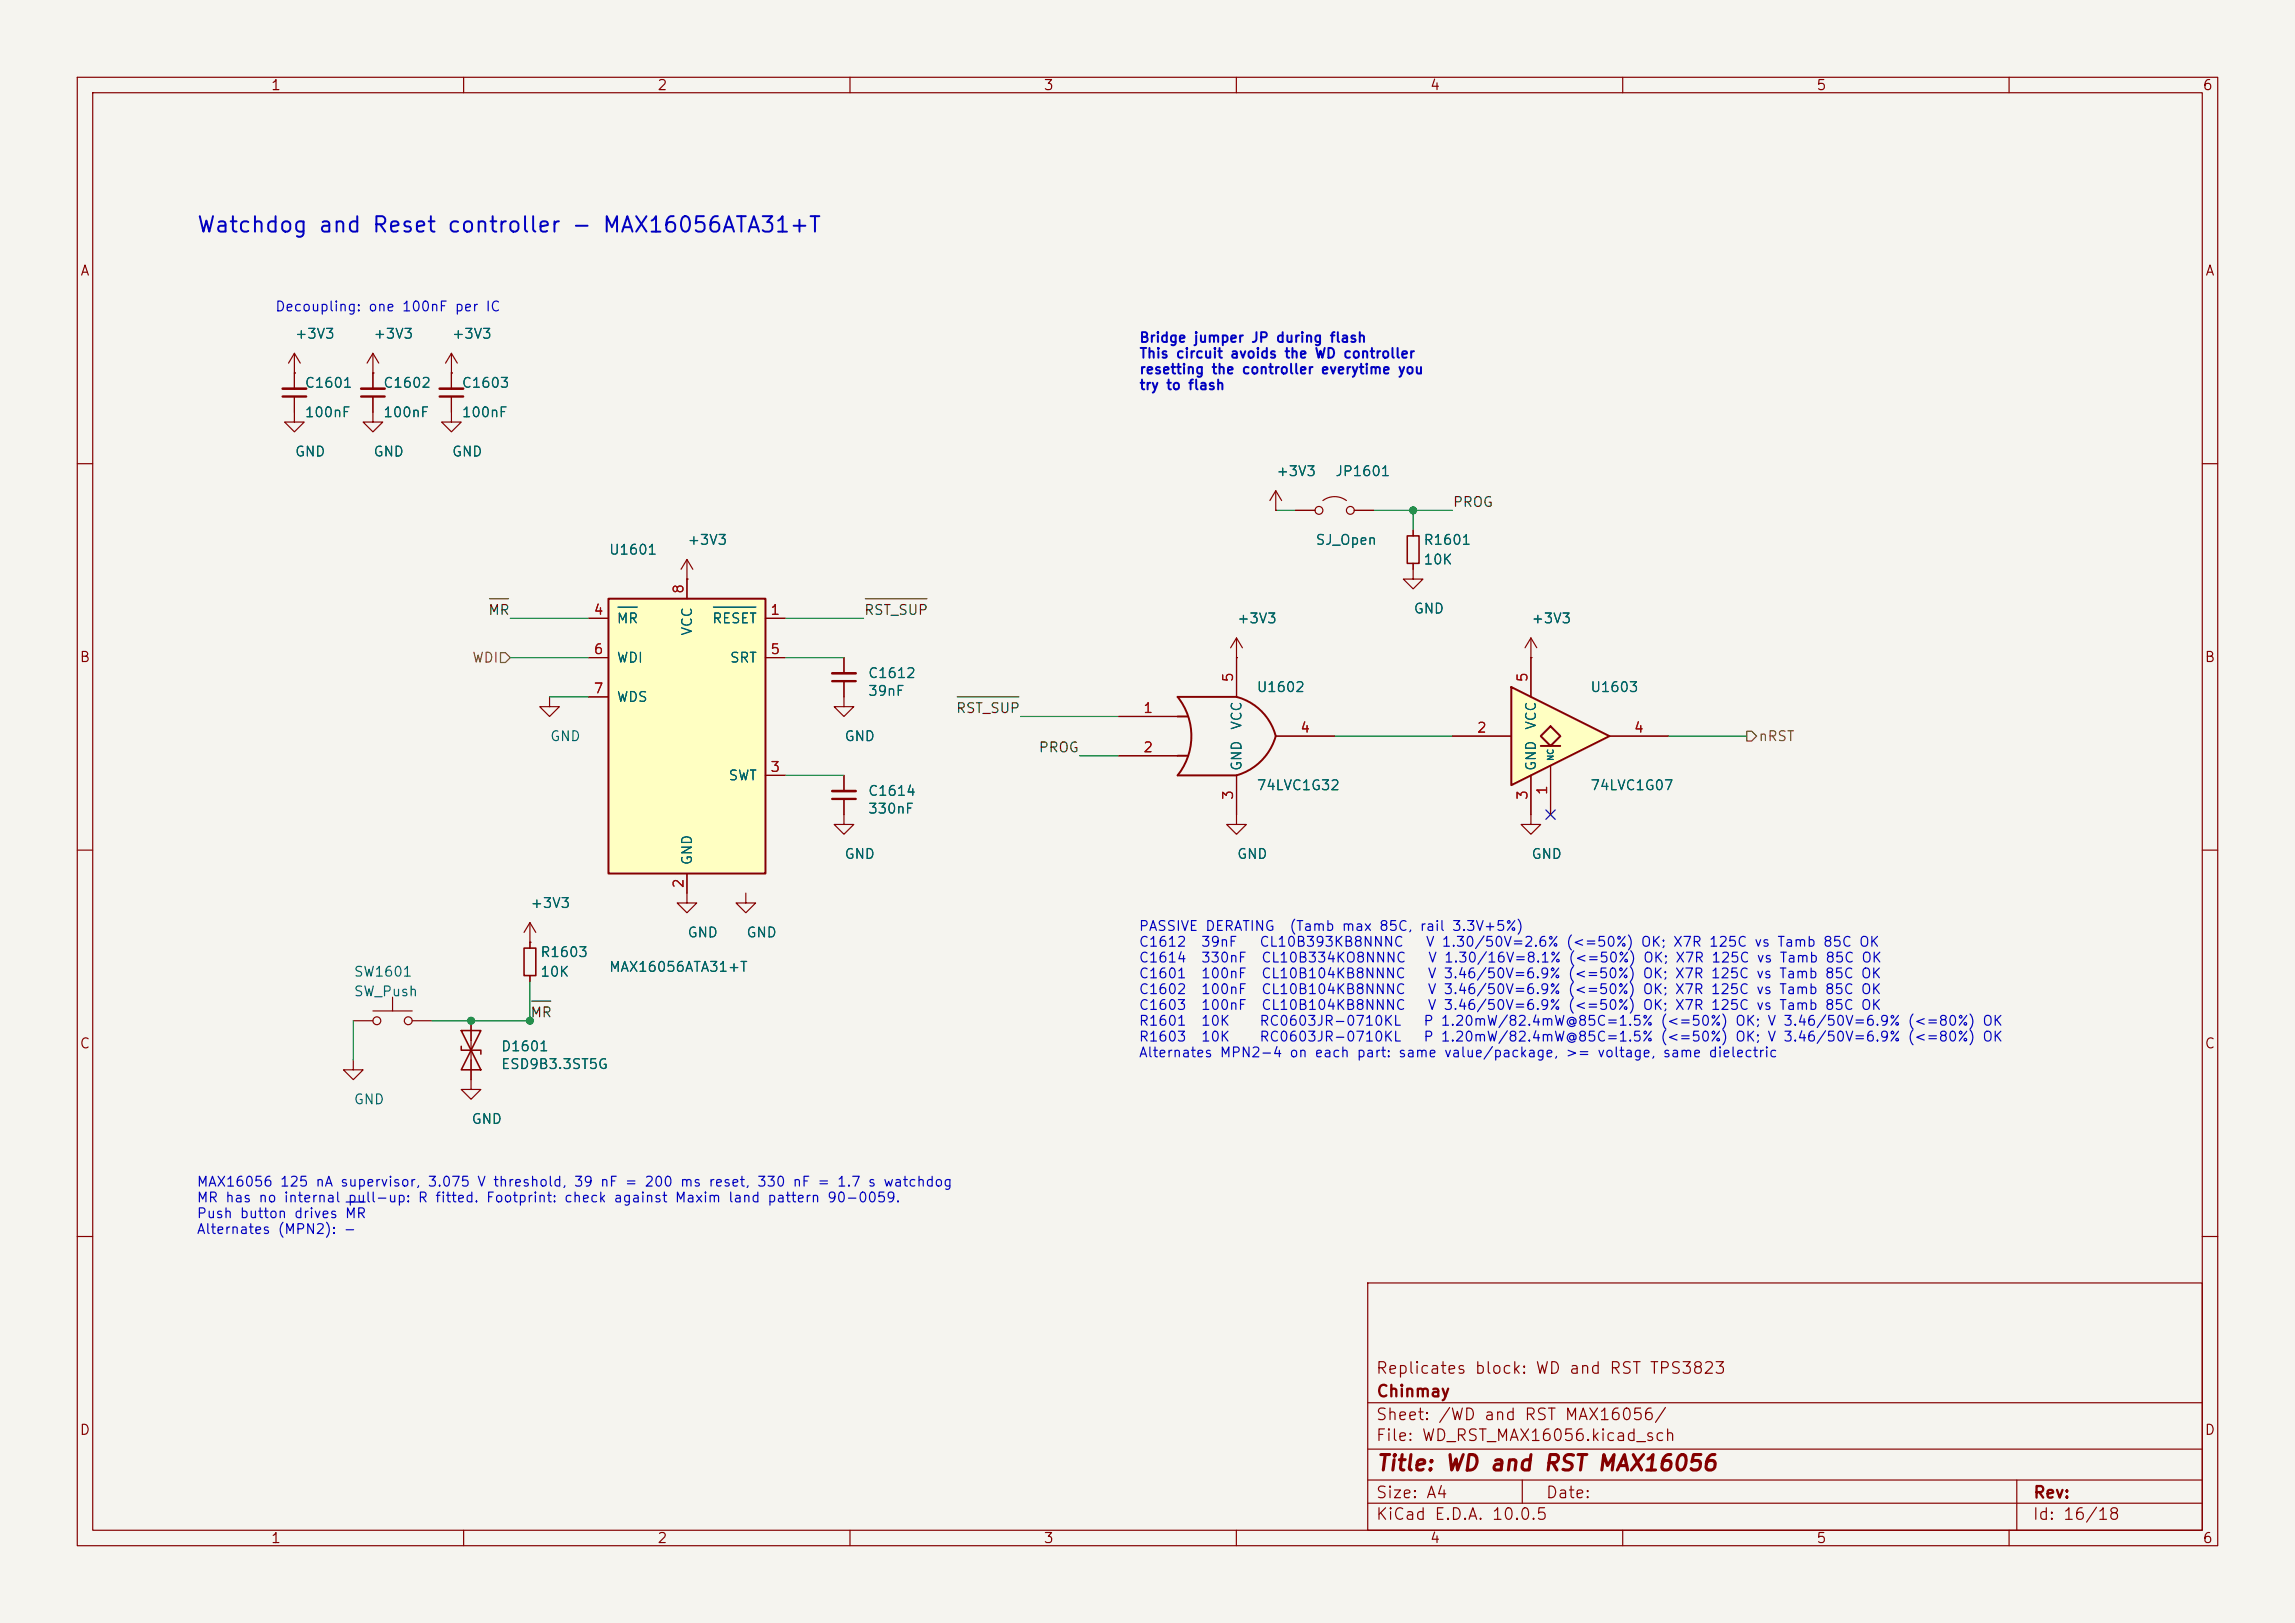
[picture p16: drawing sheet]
<svg xmlns="http://www.w3.org/2000/svg" width="297mm" height="210mm" viewBox="0 0 297 210" stroke-linecap="round" stroke-linejoin="round" font-family="sans-serif">
<defs><g id="words">
<text font-size="2" fill="#0000c2" x="25.4" y="30.6">Watchdog and Reset controller - MAX16056ATA31+T</text>
<text font-size="2" fill="#840000" x="178" y="190.8">Title: WD and RST MAX16056</text>
<g font-size="1.5" fill="#840000">
<text x="178" y="178.1">Replicates block: WD and RST TPS3823</text>
<text x="178" y="184.1">Sheet: /WD and RST MAX16056/</text>
<text x="178" y="181.1">Chinmay</text>
<text x="178" y="186.8">File: WD_RST_MAX16056.kicad_sch</text>
<text x="178" y="197">KiCad E.D.A. 10.0.5</text>
<text x="178" y="194.2">Size: A4</text>
<text x="200" y="194.2">Date:</text>
<text x="263" y="197">Id: 16/18</text>
<text x="263" y="194.2">Rev:</text>
</g>
<g font-size="1.3" fill="#840000">
<text x="35" y="12">1</text>
<text x="85" y="12">2</text>
<text x="135" y="12">3</text>
<text x="185" y="12">4</text>
<text x="235" y="12">5</text>
<text x="285" y="12">6</text>
<text x="10.3" y="36">A</text>
<text x="285.3" y="36">A</text>
<text x="10.2" y="86">B</text>
<text x="285.2" y="86">B</text>
<text x="10.2" y="136">C</text>
<text x="285.2" y="136">C</text>
<text x="10.2" y="186">D</text>
<text x="285.2" y="186">D</text>
<text x="35" y="200">1</text>
<text x="85" y="200">2</text>
<text x="135" y="200">3</text>
<text x="185" y="200">4</text>
<text x="235" y="200">5</text>
<text x="285" y="200">6</text>
</g>
<g font-size="1.3" fill="#0000c2">
<text x="35.5" y="40.6">Decoupling: one 100nF per IC</text>
<text x="147.4" y="44.6">Bridge jumper JP during flash</text>
<text x="147.4" y="46.7">This circuit avoids the WD controller</text>
<text x="147.4" y="48.7">resetting the controller everytime you</text>
<text x="147.4" y="50.8">try to flash</text>
<text x="147.3" y="120.8">PASSIVE DERATING</text>
<text x="147.3" y="122.8">C1612</text>
<text x="147.3" y="124.9">C1614</text>
<text x="155.3" y="122.8">39nF</text>
<text x="155.3" y="124.9">330nF</text>
<text x="162.9" y="122.8">CL10B393KB8NNNC</text>
<text x="163.1" y="124.9">CL10B334KO8NNNC</text>
<text x="166.8" y="120.8">(Tamb max 85C, rail 3.3V+5%)</text>
<text x="184.4" y="122.8">V 1.30/50V=2.6% (&lt;=50%) OK; X7R 125C vs Tamb 85C OK</text>
<text x="184.7" y="124.9">V 1.30/16V=8.1% (&lt;=50%) OK; X7R 125C vs Tamb 85C OK</text>
<text x="147.3" y="126.9">C1601</text>
<text x="147.3" y="129">C1602</text>
<text x="147.3" y="131">C1603</text>
<text x="155.3" y="126.9">100nF</text>
<text x="155.3" y="129">100nF</text>
<text x="155.3" y="131">100nF</text>
<text x="163.1" y="126.9">CL10B104KB8NNNC</text>
<text x="163.1" y="129">CL10B104KB8NNNC</text>
<text x="163.1" y="131">CL10B104KB8NNNC</text>
<text x="184.7" y="126.9">V 3.46/50V=6.9% (&lt;=50%) OK; X7R 125C vs Tamb 85C OK</text>
<text x="184.7" y="129">V 3.46/50V=6.9% (&lt;=50%) OK; X7R 125C vs Tamb 85C OK</text>
<text x="184.7" y="131">V 3.46/50V=6.9% (&lt;=50%) OK; X7R 125C vs Tamb 85C OK</text>
<text x="147.3" y="133">R1601</text>
<text x="147.3" y="135.1">R1603</text>
<text x="147.3" y="137.1">Alternates MPN2-4 on each part: same value/package, &gt;= voltage, same dielectric</text>
<text x="155.3" y="133">10K</text>
<text x="155.3" y="135.1">10K</text>
<text x="162.9" y="133">RC0603JR-0710KL</text>
<text x="162.9" y="135.1">RC0603JR-0710KL</text>
<text x="184.1" y="133">P 1.20mW/82.4mW@85C=1.5% (&lt;=50%) OK; V 3.46/50V=6.9% (&lt;=80%) OK</text>
<text x="184.1" y="135.1">P 1.20mW/82.4mW@85C=1.5% (&lt;=50%) OK; V 3.46/50V=6.9% (&lt;=80%) OK</text>
<text x="25.4" y="153.9">MAX16056 125 nA supervisor, 3.075 V threshold, 39 nF = 200 ms reset, 330 nF = 1.7 s watchdog</text>
<text x="25.4" y="155.9">MR has no internal pull-up: R fitted. Footprint: check against Maxim land pattern 90-0059.</text>
<text x="25.4" y="157.9">Push button drives MR</text>
<text x="25.4" y="160">Alternates (MPN2): -</text>
</g>
<g font-size="1.3" fill="#006464">
<text x="38.1" y="44.1">+3V3</text>
<text x="48.2" y="44.1">+3V3</text>
<text x="58.4" y="44.1">+3V3</text>
<text x="39.4" y="50.5">C1601</text>
<text x="49.5" y="50.5">C1602</text>
<text x="59.7" y="50.5">C1603</text>
<text x="38.1" y="59.4">GND</text>
<text x="39.4" y="54.3">100nF</text>
<text x="48.2" y="59.4">GND</text>
<text x="49.5" y="54.3">100nF</text>
<text x="58.4" y="59.4">GND</text>
<text x="59.7" y="54.3">100nF</text>
<text x="165.1" y="61.9">+3V3</text>
<text x="172.7" y="61.9">JP1601</text>
<text x="88.9" y="70.8">+3V3</text>
<text x="170.2" y="70.8">SJ_Open</text>
<text x="184.1" y="70.8">R1601</text>
<text x="78.7" y="72.1">U1601</text>
<text x="184.1" y="73.4">10K</text>
<text x="79.7" y="81">MR</text>
<text x="89.9" y="82.3" transform="rotate(-90 89.9 82.3)">VCC</text>
<text x="92.1" y="81">RESET</text>
<text x="160" y="81">+3V3</text>
<text x="182.9" y="79.7">GND</text>
<text x="198.1" y="81">+3V3</text>
<text x="79.7" y="86.1">WDI</text>
<text x="94.4" y="86.1">SRT</text>
<text x="112.3" y="88.1">C1612</text>
<text x="162.5" y="89.9">U1602</text>
<text x="205.7" y="89.9">U1603</text>
<text x="79.7" y="91.1">WDS</text>
<text x="112.3" y="90.4">39nF</text>
<text x="161" y="94.5" transform="rotate(-90 161 94.5)">VCC</text>
<text x="199.1" y="94.5" transform="rotate(-90 199.1 94.5)">VCC</text>
<text x="71.1" y="96.2">GND</text>
<text x="94.2" y="101.3">SWT</text>
<text x="109.2" y="96.2">GND</text>
<text x="161" y="99.8" transform="rotate(-90 161 99.8)">GND</text>
<text x="199.1" y="99.8" transform="rotate(-90 199.1 99.8)">GND</text>
<text x="112.3" y="103.3">C1614</text>
<text x="112.3" y="105.6">330nF</text>
<text x="162.5" y="102.6">74LVC1G32</text>
<text x="205.7" y="102.6">74LVC1G07</text>
<text x="89.9" y="112" transform="rotate(-90 89.9 112)">GND</text>
<text x="109.2" y="111.5">GND</text>
<text x="160" y="111.5">GND</text>
<text x="198.1" y="111.5">GND</text>
<text x="68.6" y="117.8">+3V3</text>
<text x="69.8" y="124.2">R1603</text>
<text x="88.9" y="121.6">GND</text>
<text x="96.5" y="121.6">GND</text>
<text x="45.7" y="126.7">SW1601</text>
<text x="45.7" y="129.2">SW_Push</text>
<text x="69.8" y="126.7">10K</text>
<text x="78.7" y="126.1">MAX16056ATA31+T</text>
<text x="64.8" y="136.3">D1601</text>
<text x="45.7" y="143.2">GND</text>
<text x="64.8" y="138.6">ESD9B3.3ST5G</text>
<text x="60.9" y="145.7">GND</text>
</g>
<g font-size="1.3" fill="#0f0f0f">
<text x="187.9" y="65.9">PROG</text>
<text x="63.1" y="79.9">MR</text>
<text x="111.7" y="79.9">RST_SUP</text>
<text x="123.6" y="92.6">RST_SUP</text>
<text x="134.3" y="97.7">PROG</text>
<text x="68.6" y="132">MR</text>
</g>
<g font-size="1.3" fill="#a90000">
<text x="88.8" y="76.9" transform="rotate(-90 88.8 76.9)">8</text>
<text x="76.7" y="79.9">4</text>
<text x="99.6" y="79.9">1</text>
<text x="76.7" y="85">6</text>
<text x="99.6" y="85">5</text>
<text x="159.9" y="88.4" transform="rotate(-90 159.9 88.4)">5</text>
<text x="198" y="88.4" transform="rotate(-90 198 88.4)">5</text>
<text x="76.7" y="90">7</text>
<text x="147.9" y="92.6">1</text>
<text x="168.2" y="95.1">4</text>
<text x="191" y="95.1">2</text>
<text x="211.4" y="95.1">4</text>
<text x="99.6" y="100.2">3</text>
<text x="147.9" y="97.7">2</text>
<text x="159.9" y="103.6" transform="rotate(-90 159.9 103.6)">3</text>
<text x="198" y="103.6" transform="rotate(-90 198 103.6)">3</text>
<text x="200.5" y="103" transform="rotate(-90 200.5 103)">1</text>
<text x="88.8" y="115" transform="rotate(-90 88.8 115)">2</text>
</g>
<g font-size="1.3" fill="#725600">
<text x="61" y="86.1">WDI</text>
<text x="227.5" y="96.2">nRST</text>
</g>
<text font-size=".8" fill="#006464" x="201.2" y="98.5" transform="rotate(-90 201.2 98.5)">NC</text>
</g></defs>
<path d="M0 0h297v210h-297z" fill="#f5f4ef" stroke="#f5f4ef" stroke-width=".13"/>
<g fill="none" stroke="#840000" stroke-width=".15">
<path d="M10 10h277v190h-277zM12 12h273v186h-273zM60 10v2M110 10v2M160 10v2M210 10v2M260 10v2M38.1 51.3v3.3h1.3l-1.3 1.3-1.3-1.3h1.3M38.1 48.3v2M58.4 51.3v3.3h1.3l-1.3 1.3-1.3-1.3h1.3M58.4 48.3h.1M58.4 45.7l-.7 1.3"/>
<path d="M58.4 45.7l.8 1.3M58.4 45.7v4.6M10 60h2M165.1 66h.1M165.1 63.5l-.8 1.3M165.1 63.5l.8 1.3M165.1 63.5v2.5M167.6 66h2.6M171.2 64.8a2.54 2.54 0 0 1 3 0M175.3 66h2.5M182.9 73.7v1.2h1.2l-1.2 1.3-1.3-1.3h1.3M285 60h2"/>
<path d="M109.2 85.1v2M109.2 88.1v2.1M160 85.1h.1M160 82.6l-.7 1.2M160 82.6l.8 1.2M160 82.6v2.5M10 110h2M285 110h2M10 160h2M177 166h108v32h-108zM285 160h2M60 198v2"/>
<path d="M110 198v2M160 198v2M177 194.5h108M177 191.5h108M177 187.5h108M177 181.5h108M197 191.5v3M210 198v2M260 198v2M261 191.5v6.5"/>
<circle cx="170.7" cy="66" r=".51"/>
<circle cx="174.8" cy="66" r=".51"/>
</g>
<path d="M36.6 50.3h3M56.9 50.3h3M107.7 87.1h3" fill="none" stroke="#840000" stroke-width=".33"/>
<path d="M36.6 51.3h3M56.9 51.3h3M107.7 88.1h3" fill="none" stroke="#840000" stroke-width=".3"/>
<g fill="#ffffc2">
<path d="M152.4 92.7h1.3z"/>
<path d="M152.4 97.8h1.3z"/>
</g>
<path d="M152.4 90.2h7.6M152.4 100.3h7.6" fill="none" stroke="#ffffc2" stroke-width=".13"/>
<path d="M152.4 90.2h7.6a7.1 7.1 0 0 1 5.1 5.1 7.4 7.4 0 0 1-5.1 5h-7.6a8.1 8.1 0 0 0 0-10.1zM152.4 92.7h1.3M152.4 97.8h1.3" fill="none" stroke="#840000" stroke-width=".25"/>
<g fill="none" stroke="#840000" stroke-width=".15">
<path d="M38.1 48.3h.1M38.1 45.7l-.8 1.3M38.1 45.7l.8 1.3M38.1 45.7v2.6M48.3 48.3h.1M48.3 45.7l-.8 1.3M48.3 45.7l.7 1.3M48.3 45.7v2.6M109.2 90.2v1.2h1.3l-1.3 1.3-1.3-1.3h1.3M144.8 92.7h7.6M144.8 97.8h7.6M160 85.1v5.1"/>
<path d="M165.1 95.3h7.6M68.6 119.4v3.3M68.6 119.4l-.8 1.3M68.6 119.4l.7 1.3M109.2 103.4v3.3h1.3l-1.3 1.3-1.3-1.3h1.3M109.2 100.3v2.1M160 100.3v5.1M45.7 137.2v1.2h1.3l-1.3 1.3-1.3-1.3h1.3M45.7 132.1h2.6M48.3 130.8h5M50.8 129v1.8M53.3 132.1h2.6"/>
<path d="M61 132.1v8.9h1.2l-1.2 1.2-1.3-1.2h1.3M68.6 121.9h.1M68.6 126.2v.8"/>
<circle cx="48.8" cy="132.1" r=".51"/>
<circle cx="52.8" cy="132.1" r=".51"/>
</g>
<path d="M59.7 135.4v.5h2.5v.5M59.7 133.4h2.5l-1.2 2.5zM61 135.9l1.2 2.5h-2.5zM67.8 122.7h1.5v3.5h-1.5z" fill="none" stroke="#840000" stroke-width=".2"/>
<path d="M107.7 102.4h3" fill="none" stroke="#840000" stroke-width=".33"/>
<path d="M107.7 103.4h3" fill="none" stroke="#840000" stroke-width=".3"/>
<path d="M78.7 77.5h20.4v35.5h-20.4z" fill="#ffffc2"/>
<path d="M78.7 77.5h20.4v35.5h-20.4z" fill="none" stroke="#840000" stroke-width=".25"/>
<g fill="none" stroke="#840000" stroke-width=".15">
<path d="M48.3 51.3v3.3h1.2l-1.2 1.3-1.3-1.3h1.3M48.3 48.3v2M88.9 74.9h.1M88.9 72.4v5.1M88.9 72.4l-.8 1.3M88.9 72.4l.8 1.3M182.9 68.6v.7M182.9 72.9v.8M71.1 90.2v1.2h1.3l-1.3 1.3-1.3-1.3h1.3M76.2 80h2.5M76.2 85.1h2.5M76.2 90.2h2.5"/>
<path d="M99.1 80h2.5M99.1 85.1h2.5M198.1 85.1h.1M198.1 82.6l-.7 1.2M198.1 82.6l.8 1.2M198.1 82.6v2.5M88.9 113v3.8h1.3l-1.3 1.3-1.3-1.3h1.3M96.5 115.6v1.2h1.3l-1.3 1.3-1.3-1.3h1.3M99.1 100.3h2.5M160 105.4v1.3h1.3l-1.3 1.3-1.3-1.3h1.3M198.1 105.4v1.3h1.3l-1.3 1.3-1.3-1.3h1.3"/>
</g>
<path d="M80 78.6h2.5M92.3 78.6h5.5" fill="none" stroke="#006464" stroke-width=".15"/>
<path d="M46.7 50.3h3.1" fill="none" stroke="#840000" stroke-width=".33"/>
<path d="M46.7 51.3h3.1" fill="none" stroke="#840000" stroke-width=".3"/>
<path d="M182.1 69.3h1.5v3.6h-1.5z" fill="none" stroke="#840000" stroke-width=".2"/>
<path d="M195.6 88.9l12.7 6.4-12.7 6.3z" fill="#ffffc2"/>
<path d="M199.4 96.5h2.5" fill="none" stroke="#ffffc2" stroke-width=".13"/>
<path d="M199.4 95.3l1.3-1.3 1.2 1.3-1.2 1.2z" fill="#ffffc2"/>
<path d="M195.6 88.9l12.7 6.4-12.7 6.3zM199.4 95.3l1.3-1.3 1.2 1.3-1.2 1.2zM199.4 96.5h2.5" fill="none" stroke="#840000" stroke-width=".25"/>
<g fill="none" stroke="#840000" stroke-width=".15">
<path d="M38.1 48.3h.1M38.1 48.3v2M38.1 51.3v2M48.3 48.3h.1M48.3 48.3v2M48.3 51.3v2M58.4 48.3h.1M58.4 48.3v2M58.4 51.3v2M88.9 74.9h.1M88.9 74.9v2.6M165.1 66h.1"/>
<path d="M167.6 66h2.6M175.3 66h2.5M182.9 68.6v.7M182.9 72.9v.8M76.2 80h2.5M76.2 85.1h2.5M76.2 90.2h2.5M99.1 80h2.5M99.1 85.1h2.5M109.2 85.1v2M109.2 88.1v2.1M144.8 92.7h7.6"/>
<path d="M144.8 97.8h7.6M160 85.1h.1M160 85.1v5.1M165.1 95.3h7.6M188 95.3h7.6M198.1 85.1h.1M198.1 85.1v5.1M200.7 99.1v6.3M208.3 95.3h7.6M88.9 113v2.6M99.1 100.3h2.5M109.2 100.3v2.1"/>
<path d="M109.2 103.4v2M160 100.3v5.1M198.1 100.3v5.1M61 132.1v2.5M61 137.2v2.5M68.6 121.9h.1M68.6 121.9v.8M68.6 126.2v.8"/>
</g>
<path d="M64.8 84.5h.6l.6 .6-.6 .6h-.6zM226.1 94.6h.6l.6 .7-.6 .6h-.6z" fill="none" stroke="#725600" stroke-width=".15"/>
<path d="M63.3 77.5h2.5M112 77.5h8M123.9 90.2h8M68.8 129.5h2.5" fill="none" stroke="#0f0f0f" stroke-width=".15"/>
<g fill="none" stroke="#009600" stroke-width=".15">
<path d="M165.1 66h2.5M177.8 66h10.2M182.9 66v2.6M66 85.1h10.2M66 80h10.2M71.1 90.2h5.1M101.6 85.1h7.6M101.6 80h10.2M132.1 92.7h12.7M139.7 97.8h5.1M172.7 95.3h15.3M215.9 95.3h10.2"/>
<path d="M101.6 100.3h7.6M45.7 132.1v5.1M68.6 127v5.1h-12.7"/>
</g>
<path d="M200.1 104.8l1.2 1.2M201.3 104.8l-1.2 1.2" fill="none" stroke="#000084" stroke-width=".15"/>
<path d="M44.8 155.5h2.5" fill="none" stroke="#0000c2" stroke-width=".15"/>
<path d="M80 78.6h2.5M92.3 78.6h5.5" fill="none" stroke="#006464" stroke-width=".15"/>
<g fill="#009600" stroke="#009600" stroke-width=".13">
<circle cx="61" cy="132.1" r=".46"/>
<circle cx="68.6" cy="132.1" r=".46"/>
<circle cx="182.9" cy="66" r=".46"/>
</g>
<use href="#words"/>
</svg>
